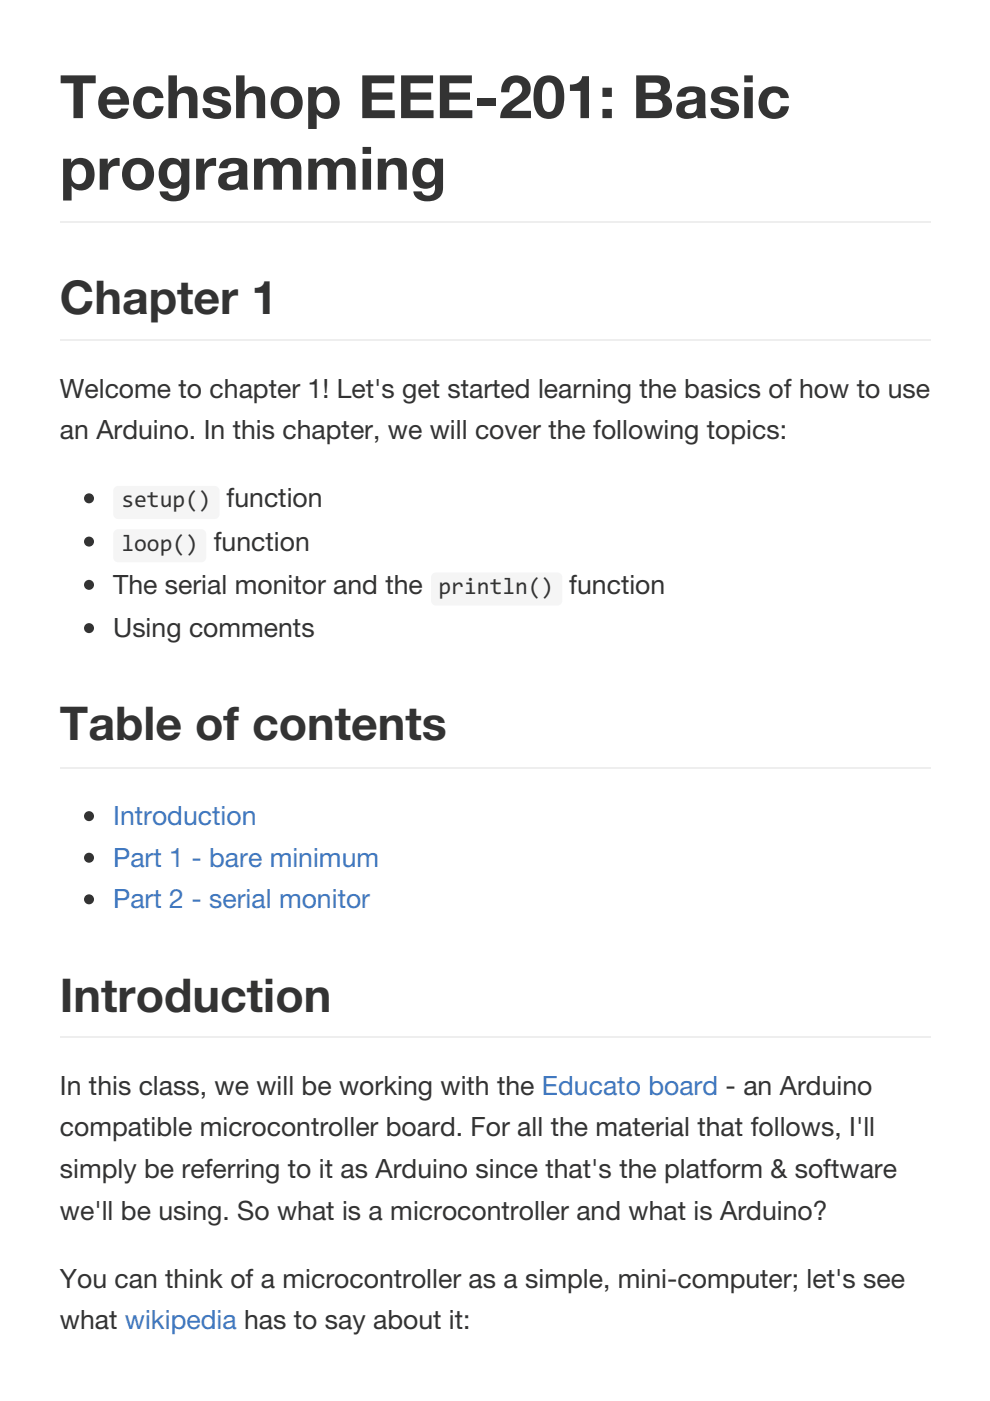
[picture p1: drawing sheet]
<svg xmlns="http://www.w3.org/2000/svg" width="210mm" height="297mm" viewBox="0 0 210 297" stroke-linecap="round" stroke-linejoin="round" font-family="sans-serif">
<defs><g id="words">
<g font-size="12.7" fill="#333">
<text x="12.7" y="25">Techshop EEE-201: Basic</text>
<text x="12.7" y="40.2">programming</text>
</g>
<g font-size="9.9" fill="#333">
<text x="12.7" y="66.7">Chapter 1</text>
<text x="12.7" y="157">Table of contents</text>
<text x="12.7" y="214.5">Introduction</text>
</g>
<g font-size="5.6" fill="#333">
<text x="12.7" y="84.3">Welcome to chapter 1! Let's get started learning the basics of how to use</text>
<text x="12.7" y="93.1">an Arduino. In this chapter, we will cover the following topics:</text>
<text x="48" y="107.6">function</text>
<text x="45.3" y="116.8">function</text>
<text x="24" y="125.9">The serial monitor and the</text>
<text x="120.7" y="125.9">function</text>
<text x="24" y="135.1">Using comments</text>
<text x="12.7" y="232.1">In this class, we will be working with the Educato board - an Arduino</text>
<text x="12.7" y="240.9">compatible microcontroller board. For all the material that follows, I'll</text>
<text x="12.7" y="249.8">simply be referring to it as Arduino since that's the platform &amp; software</text>
<text x="12.7" y="258.6">we'll be using. So what is a microcontroller and what is Arduino?</text>
<text x="12.7" y="273">You can think of a microcontroller as a simple, mini-computer; let's see</text>
<text x="12.7" y="281.9">what wikipedia has to say about it:</text>
</g>
<g font-size="5.6" fill="#4078c0">
<text x="24" y="175">Introduction</text>
<text x="24" y="183.8">Part 1 - bare minimum</text>
<text x="24" y="192.6">Part 2 - serial monitor</text>
</g>
<g font-size="4.9" fill="#333">
<text x="25.7" y="107.6">setup()</text>
<text x="25.7" y="116.8">loop()</text>
<text x="93" y="125.9">println()</text>
</g>
</g></defs>
<path d="M12.7 47.1h184.5M12.7 72.1h184.5M12.7 162.8h184.5M12.7 220h184.5" fill="none" stroke="#eee" stroke-width=".35"/>
<g fill="#333" stroke="#333" stroke-width=".35">
<circle cx="18.9" cy="105.7" r=".88"/>
<circle cx="18.9" cy="114.8" r=".88"/>
<circle cx="18.9" cy="124" r=".88"/>
<circle cx="18.9" cy="133.2" r=".88"/>
<circle cx="18.9" cy="173" r=".88"/>
<circle cx="18.9" cy="181.9" r=".88"/>
<circle cx="18.9" cy="190.7" r=".88"/>
</g>
<use href="#words"/>
</svg>
